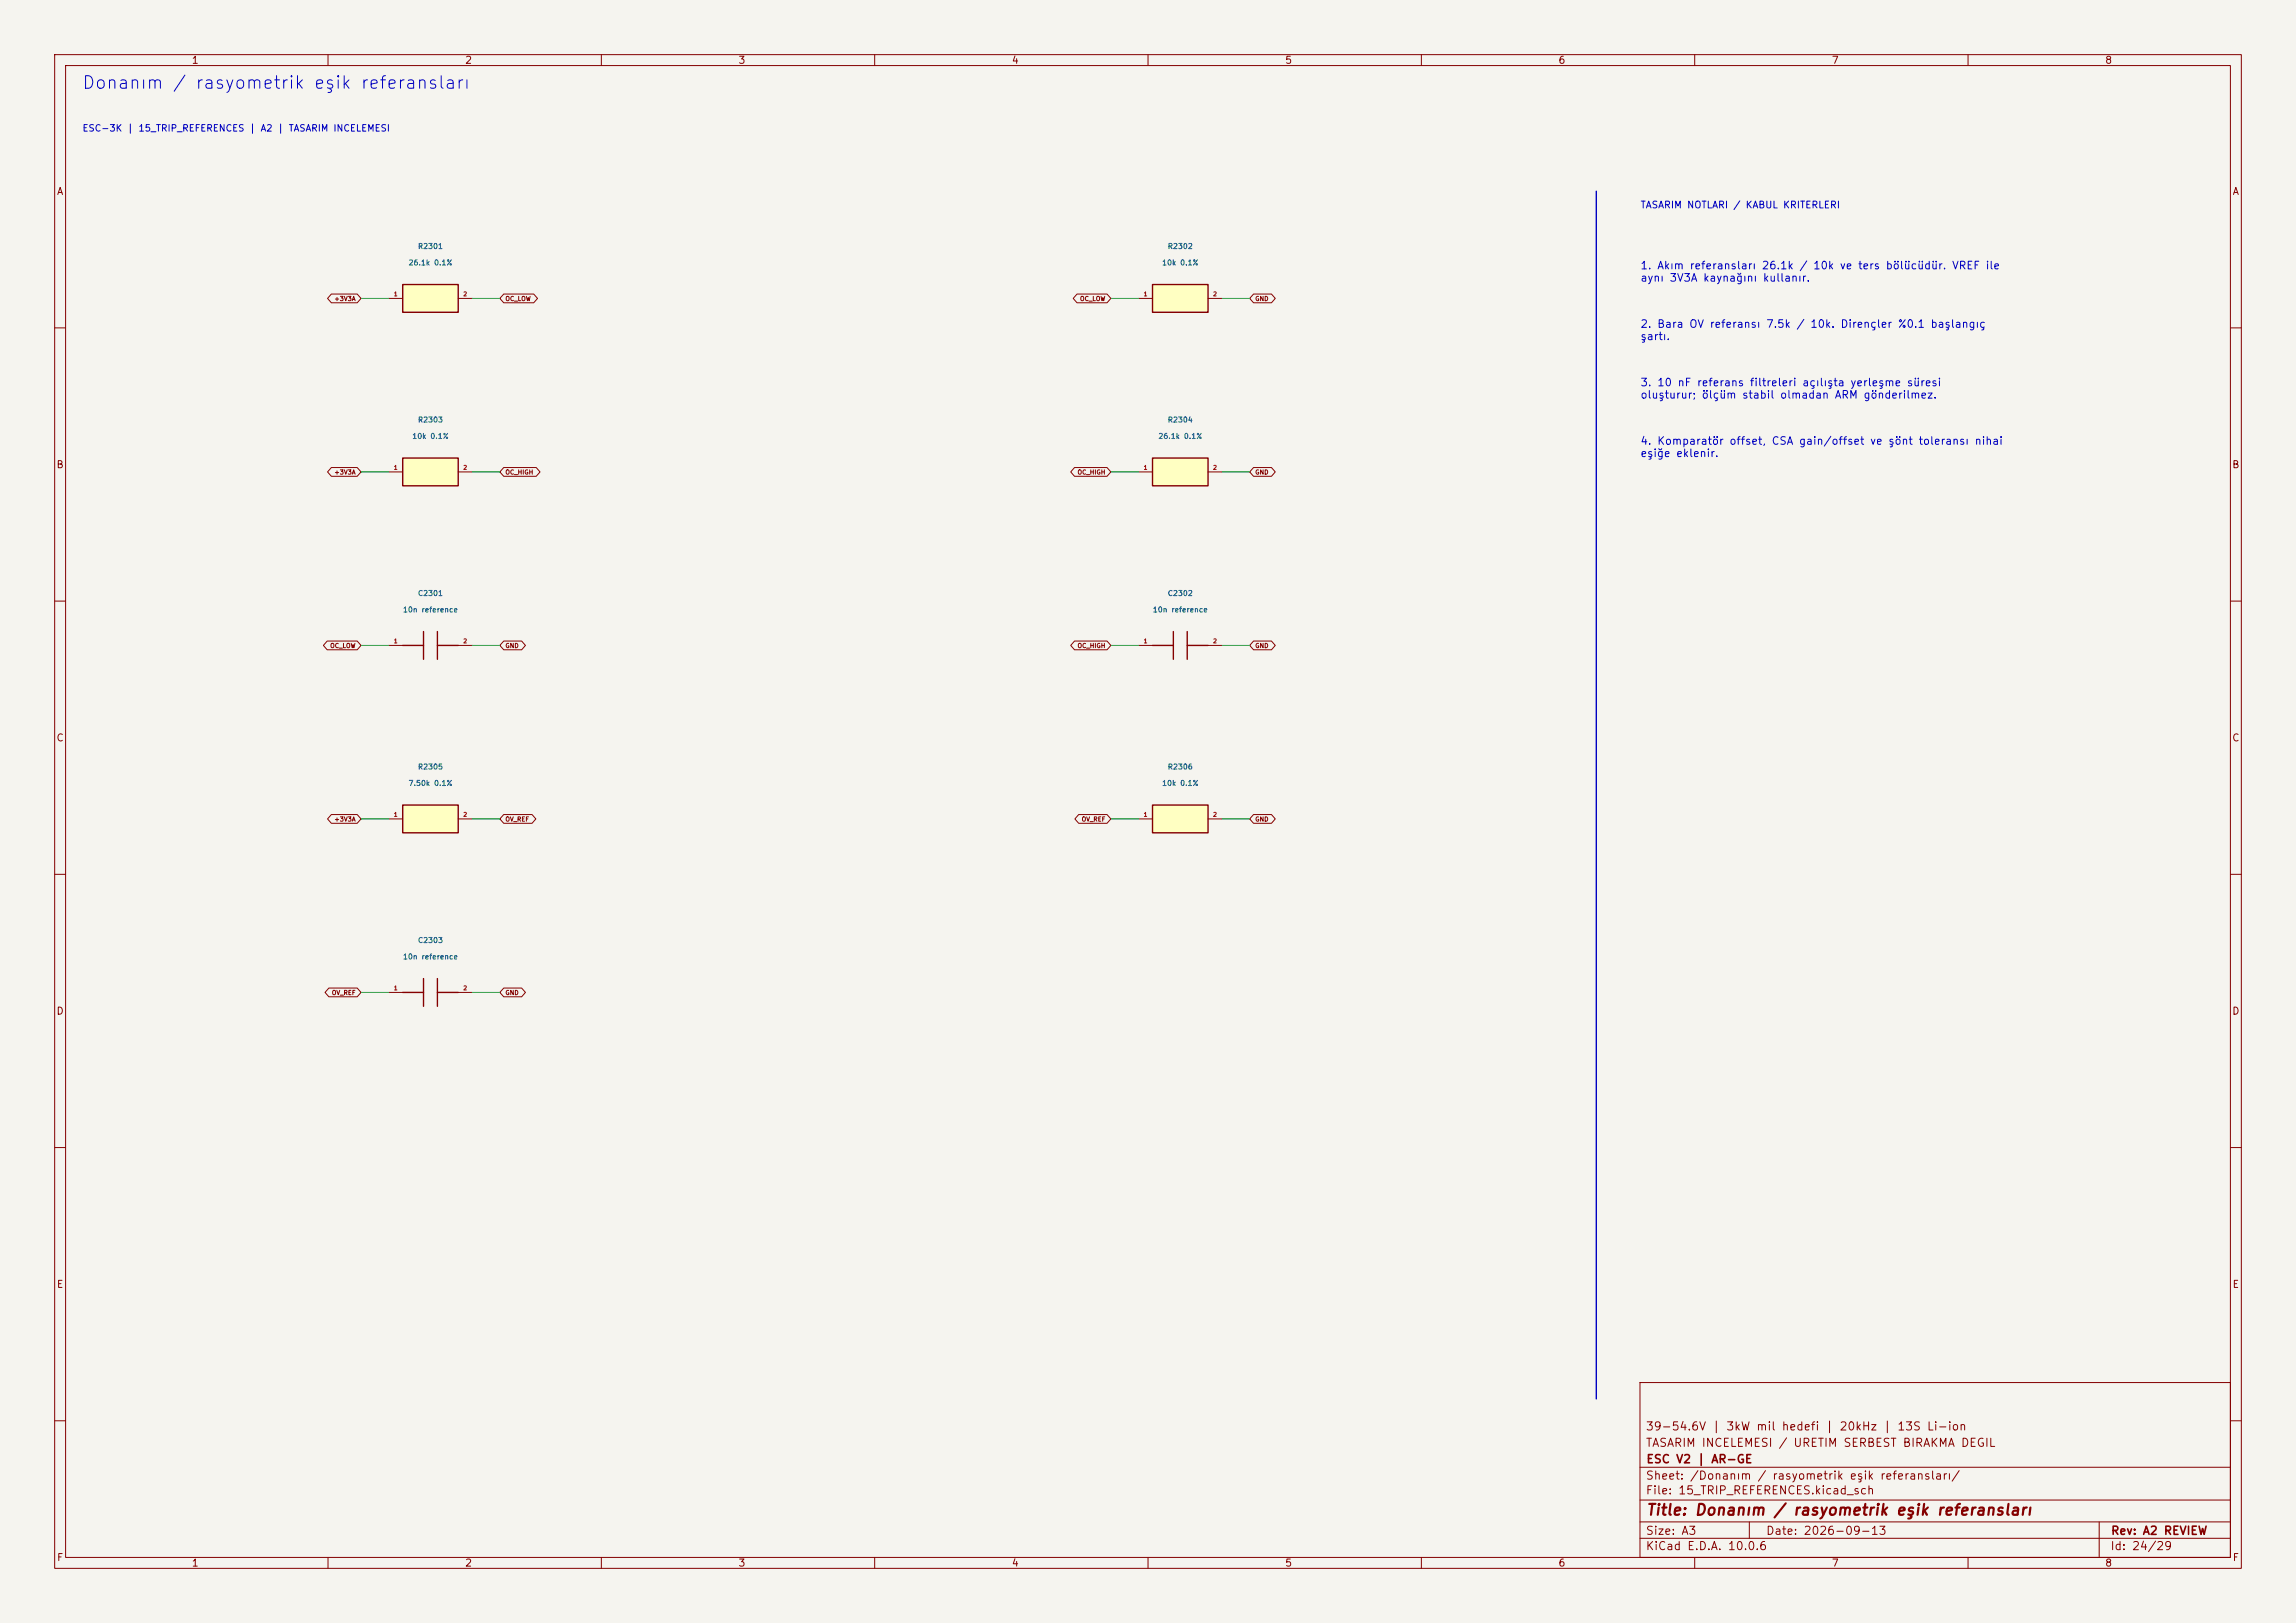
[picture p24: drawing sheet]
<svg xmlns="http://www.w3.org/2000/svg" width="420mm" height="297mm" viewBox="0 0 420 297" stroke-linecap="round" stroke-linejoin="round" font-family="sans-serif">
<defs><g id="words">
<text font-size="2.3" fill="#0000c2" x="14.9" y="16.8">Donanım / rasyometrik eşik referansları</text>
<text font-size="2" fill="#840000" x="301" y="277.8">Title: Donanım / rasyometrik eşik referansları</text>
<g font-size="1.5" fill="#840000">
<text x="300.9" y="262.1">39-54.6V | 3kW mil hedefi | 20kHz | 13S Li-ion</text>
<text x="300.9" y="265.1">TASARIM INCELEMESI / URETIM SERBEST BIRAKMA DEGIL</text>
<text x="301" y="268.1">ESC V2 | AR-GE</text>
<text x="300.9" y="273.8">File: 15_TRIP_REFERENCES.kicad_sch</text>
<text x="300.9" y="271.1">Sheet: /Donanım / rasyometrik eşik referansları/</text>
<text x="300.9" y="281.2">Size: A3</text>
<text x="322.9" y="281.2">Date: 2026-09-13</text>
<text x="386" y="281.2">Rev: A2 REVIEW</text>
<text x="300.9" y="284">KiCad E.D.A. 10.0.6</text>
<text x="385.9" y="284">Id: 24/29</text>
</g>
<g font-size="1.4" fill="#0000c2">
<text x="300" y="49.6">1. Akım referansları 26.1k / 10k ve ters bölücüdür. VREF ile</text>
<text x="300" y="51.9">aynı 3V3A kaynağını kullanır.</text>
<text x="300" y="60.3">2. Bara OV referansı 7.5k / 10k. Dirençler %0.1 başlangıç</text>
<text x="300" y="62.6">şartı.</text>
<text x="300" y="71">3. 10 nF referans filtreleri açılışta yerleşme süresi</text>
<text x="300" y="73.3">oluşturur; ölçüm stabil olmadan ARM gönderilmez.</text>
<text x="300" y="81.7">4. Komparatör offset, CSA gain/offset ve şönt toleransı nihai</text>
<text x="300" y="84">eşiğe eklenir.</text>
</g>
<g font-size="1.3" fill="#840000">
<text x="35" y="12">1</text>
<text x="85" y="12">2</text>
<text x="135" y="12">3</text>
<text x="185" y="12">4</text>
<text x="235" y="12">5</text>
<text x="285" y="12">6</text>
<text x="335" y="12">7</text>
<text x="385" y="12">8</text>
<text x="10.3" y="36">A</text>
<text x="408.3" y="36">A</text>
<text x="10.2" y="86">B</text>
<text x="408.2" y="86">B</text>
<text x="10.2" y="136">C</text>
<text x="408.2" y="136">C</text>
<text x="10.2" y="186">D</text>
<text x="408.2" y="186">D</text>
<text x="10.3" y="236">E</text>
<text x="408.3" y="236">E</text>
<text x="10.3" y="286">F</text>
<text x="35" y="287">1</text>
<text x="85" y="287">2</text>
<text x="135" y="287">3</text>
<text x="185" y="287">4</text>
<text x="235" y="287">5</text>
<text x="285" y="287">6</text>
<text x="335" y="287">7</text>
<text x="385" y="287">8</text>
<text x="408.3" y="286">F</text>
</g>
<text font-size="1.3" fill="#0000c2" x="300" y="38.4">TASARIM NOTLARI / KABUL KRITERLERI</text>
<text font-size="1.2" fill="#0000c2" x="15" y="24.4">ESC-3K | 15_TRIP_REFERENCES | A2 | TASARIM INCELEMESI</text>
<g font-size="1" fill="#006464">
<text x="76.4" y="45.8">R2301</text>
<text x="213.5" y="45.8">R2302</text>
<text x="74.6" y="48.8">26.1k 0.1%</text>
<text x="212.5" y="48.8">10k 0.1%</text>
<text x="76.4" y="77.5">R2303</text>
<text x="213.5" y="77.5">R2304</text>
<text x="75.3" y="80.5">10k 0.1%</text>
<text x="211.8" y="80.5">26.1k 0.1%</text>
<text x="73.6" y="112.3">10n reference</text>
<text x="76.4" y="109.3">C2301</text>
<text x="210.8" y="112.3">10n reference</text>
<text x="213.5" y="109.3">C2302</text>
<text x="76.4" y="141">R2305</text>
<text x="213.5" y="141">R2306</text>
<text x="74.6" y="144">7.50k 0.1%</text>
<text x="212.5" y="144">10k 0.1%</text>
<text x="76.4" y="172.8">C2303</text>
<text x="73.6" y="175.8">10n reference</text>
</g>
<g font-size=".8" fill="#840000">
<text x="61.1" y="55.3">+3V3A</text>
<text x="92.4" y="55.3">OC_LOW</text>
<text x="197.5" y="55.3">OC_LOW</text>
<text x="229.5" y="55.3">GND</text>
<text x="61.1" y="87">+3V3A</text>
<text x="92.4" y="87">OC_HIGH</text>
<text x="197" y="87">OC_HIGH</text>
<text x="229.5" y="87">GND</text>
<text x="60.3" y="118.8">OC_LOW</text>
<text x="92.4" y="118.8">GND</text>
<text x="197" y="118.8">OC_HIGH</text>
<text x="229.5" y="118.8">GND</text>
<text x="61.1" y="150.5">+3V3A</text>
<text x="92.4" y="150.5">OV_REF</text>
<text x="197.8" y="150.5">OV_REF</text>
<text x="229.5" y="150.5">GND</text>
<text x="60.6" y="182.3">OV_REF</text>
<text x="92.4" y="182.3">GND</text>
</g>
<g font-size=".8" fill="#a90000">
<text x="72" y="54.4">1</text>
<text x="84.7" y="54.4">2</text>
<text x="209.1" y="54.4">1</text>
<text x="221.8" y="54.4">2</text>
<text x="72" y="86.1">1</text>
<text x="84.7" y="86.1">2</text>
<text x="209.1" y="86.1">1</text>
<text x="221.8" y="86.1">2</text>
<text x="72" y="117.9">1</text>
<text x="84.7" y="117.9">2</text>
<text x="209.1" y="117.9">1</text>
<text x="221.8" y="117.9">2</text>
<text x="72" y="149.6">1</text>
<text x="84.7" y="149.6">2</text>
<text x="209.1" y="149.6">1</text>
<text x="221.8" y="149.6">2</text>
<text x="72" y="181.4">1</text>
<text x="84.7" y="181.4">2</text>
</g>
</g></defs>
<path d="M0 0h420v297h-420z" fill="#f5f4ef" stroke="#f5f4ef" stroke-width=".18"/>
<g fill="none" stroke="#840000" stroke-width=".18">
<path d="M10 10h400v277h-400zM12 12h396v273h-396zM60 10v2M110 10v2M160 10v2M210 10v2M260 10v2M310 10v2M360 10v2M10 60h2M408 60h2M10 110h2"/>
<path d="M408 110h2M10 160h2M408 160h2M10 210h2M408 210h2M300 253h108v32h-108zM10 260h2M300 278.5h108M300 274.5h108M300 268.5h108M320 278.5v3M384 278.5v6.5"/>
<path d="M408 260h2M60 285v2M110 285v2M160 285v2M210 285v2M260 285v2M300 281.5h108M310 285v2M360 285v2"/>
</g>
<path d="M73.7 52.1h10.1v5.1h-10.1z" fill="#ffffc2"/>
<path d="M73.7 52.1h10.1v5.1h-10.1z" fill="none" stroke="#840000" stroke-width=".25"/>
<path d="M71.1 54.6h2.6M83.8 54.6h2.6" fill="none" stroke="#840000" stroke-width=".18"/>
<path d="M210.8 52.1h10.2v5.1h-10.2z" fill="#ffffc2"/>
<path d="M210.8 52.1h10.2v5.1h-10.2z" fill="none" stroke="#840000" stroke-width=".25"/>
<path d="M208.3 54.6h2.5M221 54.6h2.5" fill="none" stroke="#840000" stroke-width=".18"/>
<path d="M210.8 147.3h10.2v5.1h-10.2z" fill="#ffffc2"/>
<path d="M210.8 147.3h10.2v5.1h-10.2z" fill="none" stroke="#840000" stroke-width=".25"/>
<path d="M208.3 149.9h2.5M221 149.9h2.5" fill="none" stroke="#840000" stroke-width=".18"/>
<path d="M73.7 83.8h10.1v5.1h-10.1z" fill="#ffffc2"/>
<g fill="none" stroke="#840000" stroke-width=".25">
<path d="M73.7 83.8h10.1v5.1h-10.1zM73.7 118.1h3.8M77.5 115.6v5.1M80 118.1h3.8M80 115.6v5.1M210.8 118.1h3.8M214.6 115.6v5.1M217.2 118.1h3.8M217.2 115.6v5.1M77.5 179.1v5.1M80 179.1v5.1M73.7 181.6h3.8"/>
<path d="M80 181.6h3.8"/>
</g>
<path d="M71.1 86.4h2.6M83.8 86.4h2.6M71.1 118.1h2.6M83.8 118.1h2.6M208.3 118.1h2.5M221 118.1h2.5M71.1 181.6h2.6M83.8 181.6h2.6" fill="none" stroke="#840000" stroke-width=".18"/>
<path d="M210.8 83.8h10.2v5.1h-10.2z" fill="#ffffc2"/>
<path d="M210.8 83.8h10.2v5.1h-10.2z" fill="none" stroke="#840000" stroke-width=".25"/>
<path d="M208.3 86.4h2.5M221 86.4h2.5" fill="none" stroke="#840000" stroke-width=".18"/>
<path d="M73.7 147.3h10.1v5.1h-10.1z" fill="#ffffc2"/>
<path d="M73.7 147.3h10.1v5.1h-10.1z" fill="none" stroke="#840000" stroke-width=".25"/>
<g fill="none" stroke="#840000" stroke-width=".18">
<path d="M60.6 53.8h4.7l.7 .8-.7 .8h-4.7l-.7-.8zM92.1 53.8h5.5l.7 .8-.7 .8h-5.5l-.7-.8zM197 53.8h5.5l.7 .8-.7 .8h-5.5l-.7-.8zM229.3 53.8h3.3l.7 .8-.7 .8h-3.3l-.7-.8zM60.6 85.6h4.7l.7 .8-.7 .8h-4.7l-.7-.8zM92.1 85.6h6l.7 .8-.7 .8h-6l-.7-.8zM196.6 85.6h5.9l.7 .8-.7 .8h-5.9l-.7-.8zM229.3 85.6h3.3l.7 .8-.7 .8h-3.3l-.7-.8zM59.9 117.3h5.4l.7 .8-.7 .8h-5.4l-.7-.8zM92.1 117.3h3.3l.7 .8-.7 .8h-3.3l-.7-.8zM196.6 117.3h5.9l.7 .8-.7 .8h-5.9l-.7-.8zM229.3 117.3h3.3l.7 .8-.7 .8h-3.3l-.7-.8z"/>
<path d="M60.6 149.1h4.7l.7 .8-.7 .8h-4.7l-.7-.8zM71.1 149.9h2.6M83.8 149.9h2.6M92.1 149.1h5.2l.7 .8-.7 .8h-5.2l-.7-.8zM197.3 149.1h5.2l.7 .8-.7 .8h-5.2l-.7-.8zM229.3 149.1h3.3l.7 .8-.7 .8h-3.3l-.7-.8zM60.2 180.8h5.1l.7 .8-.7 .8h-5.1l-.7-.8zM92.1 180.8h3.3l.7 .8-.7 .8h-3.3l-.7-.8z"/>
</g>
<path d="M292 35v221" fill="none" stroke="#0000c2" stroke-width=".25"/>
<g fill="none" stroke="#009600" stroke-width=".18">
<path d="M66 54.6h5.1M86.4 54.6h5M203.2 54.6h5.1M223.5 54.6h5.1M66 86.4h5.1M86.4 86.4h5M203.2 86.4h5.1M223.5 86.4h5.1M66 118.1h5.1M86.4 118.1h5M203.2 118.1h5.1M223.5 118.1h5.1"/>
<path d="M66 149.9h5.1M86.4 149.9h5M203.2 149.9h5.1M223.5 149.9h5.1M66 181.6h5.1M86.4 181.6h5"/>
</g>
<use href="#words"/>
</svg>
